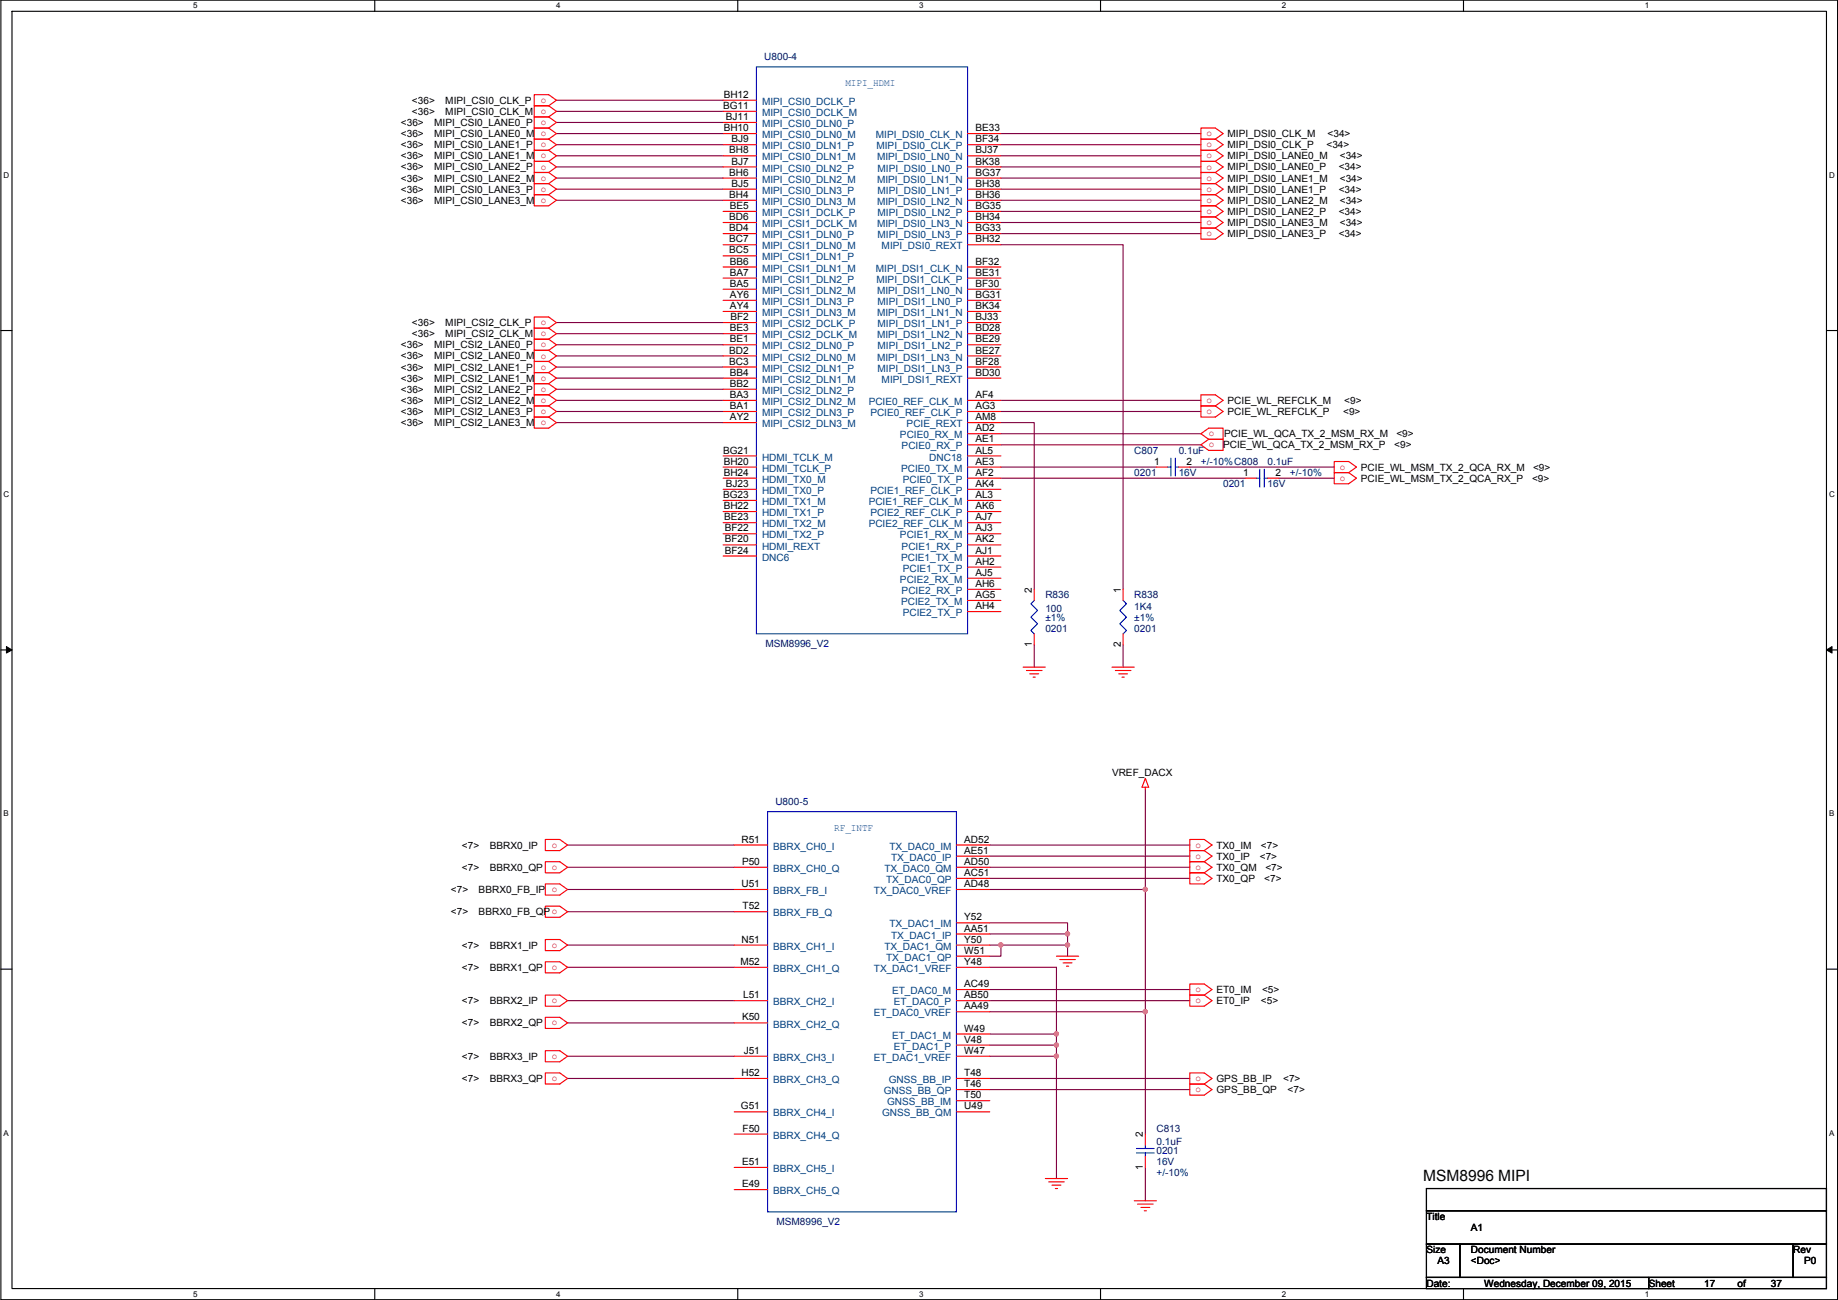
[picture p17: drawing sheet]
<svg xmlns="http://www.w3.org/2000/svg" width="420mm" height="297mm" viewBox="0 0 420 297" stroke-linecap="round" stroke-linejoin="round" font-family="sans-serif">
<defs><g id="words">
<text font-size="3.6" x="325.3" y="269.9">MSM8996 MIPI</text>
<g font-size="2.3" fill="#000080">
<text x="174.7" y="13.8">U800-4</text>
<text x="259.3" y="103.7">C807</text>
<text x="269.4" y="103.7">0.1uF</text>
<text x="274.5" y="106.3">+/-10%C808</text>
<text x="289.8" y="106.3">0.1uF</text>
<text x="259.3" y="108.8">0201</text>
<text x="269.4" y="108.8">16V</text>
<text x="279.6" y="111.3">0201</text>
<text x="289.8" y="111.3">16V</text>
<text x="294.8" y="108.8">+/-10%</text>
<text x="239" y="136.7">R836</text>
<text x="259.3" y="136.7">R838</text>
<text x="239" y="139.8">100</text>
<text x="239" y="141.8">±1%</text>
<text x="259.3" y="139.3">1K4</text>
<text x="259.3" y="141.8">±1%</text>
<text x="175" y="147.9">MSM8996_V2</text>
<text x="239" y="144.4">0201</text>
<text x="259.3" y="144.4">0201</text>
<text x="177.2" y="184">U800-5</text>
<text x="264.4" y="258.7">C813</text>
<text x="264.4" y="261.7">0.1uF</text>
<text x="264.4" y="263.7">0201</text>
<text x="264.4" y="266.3">16V</text>
<text x="264.4" y="268.8">+/-10%</text>
<text x="177.5" y="280">MSM8996_V2</text>
</g>
<g font-size="2.3">
<text x="94.2" y="23.7">&lt;36&gt;</text>
<text x="101.8" y="23.7">MIPI_CSI0_CLK_P</text>
<text x="165.4" y="22.4">BH12</text>
<text x="91.6" y="28.8">&lt;36&gt;</text>
<text x="94.2" y="26.2">&lt;36&gt;</text>
<text x="99.3" y="28.8">MIPI_CSI0_LANE0_P</text>
<text x="101.8" y="26.2">MIPI_CSI0_CLK_M</text>
<text x="165.3" y="24.9">BG11</text>
<text x="165.4" y="30">BH10</text>
<text x="165.9" y="27.4">BJ11</text>
<text x="223" y="30">BE33</text>
<text x="91.6" y="31.3">&lt;36&gt;</text>
<text x="91.6" y="33.9">&lt;36&gt;</text>
<text x="99.3" y="31.3">MIPI_CSI0_LANE0_M</text>
<text x="99.3" y="33.9">MIPI_CSI0_LANE1_P</text>
<text x="166.7" y="35.1">BH8</text>
<text x="167.2" y="32.5">BJ9</text>
<text x="223" y="35.1">BJ37</text>
<text x="223" y="32.5">BF34</text>
<text x="280.6" y="31.3">MIPI_DSI0_CLK_M</text>
<text x="280.6" y="33.9">MIPI_DSI0_CLK_P</text>
<text x="303.2" y="33.9">&lt;34&gt;</text>
<text x="303.5" y="31.3">&lt;34&gt;</text>
<text x="91.6" y="36.4">&lt;36&gt;</text>
<text x="91.6" y="38.9">&lt;36&gt;</text>
<text x="91.6" y="41.5">&lt;36&gt;</text>
<text x="99.3" y="36.4">MIPI_CSI0_LANE1_M</text>
<text x="99.3" y="38.9">MIPI_CSI0_LANE2_P</text>
<text x="99.3" y="41.5">MIPI_CSI0_LANE2_M</text>
<text x="166.7" y="40.1">BH6</text>
<text x="167.2" y="37.6">BJ7</text>
<text x="223" y="40.1">BG37</text>
<text x="223" y="37.6">BK38</text>
<text x="280.6" y="36.4">MIPI_DSI0_LANE0_M</text>
<text x="280.6" y="38.9">MIPI_DSI0_LANE0_P</text>
<text x="280.6" y="41.5">MIPI_DSI0_LANE1_M</text>
<text x="306" y="38.9">&lt;34&gt;</text>
<text x="306.3" y="36.4">&lt;34&gt;</text>
<text x="306.3" y="41.5">&lt;34&gt;</text>
<text x="91.6" y="44">&lt;36&gt;</text>
<text x="91.6" y="46.6">&lt;36&gt;</text>
<text x="99.3" y="44">MIPI_CSI0_LANE3_P</text>
<text x="99.3" y="46.6">MIPI_CSI0_LANE3_M</text>
<text x="166.7" y="45.2">BH4</text>
<text x="166.8" y="47.8">BE5</text>
<text x="167.2" y="42.7">BJ5</text>
<text x="223" y="45.2">BH36</text>
<text x="223" y="42.7">BH38</text>
<text x="223" y="47.8">BG35</text>
<text x="280.6" y="44">MIPI_DSI0_LANE1_P</text>
<text x="280.6" y="46.6">MIPI_DSI0_LANE2_M</text>
<text x="306" y="44">&lt;34&gt;</text>
<text x="306.3" y="46.6">&lt;34&gt;</text>
<text x="166.7" y="50.3">BD6</text>
<text x="166.7" y="52.8">BD4</text>
<text x="223" y="50.3">BH34</text>
<text x="223" y="52.8">BG33</text>
<text x="280.6" y="49.1">MIPI_DSI0_LANE2_P</text>
<text x="280.6" y="51.6">MIPI_DSI0_LANE3_M</text>
<text x="306" y="49.1">&lt;34&gt;</text>
<text x="306.3" y="51.6">&lt;34&gt;</text>
<text x="166.7" y="55.4">BC7</text>
<text x="166.7" y="57.9">BC5</text>
<text x="223" y="55.4">BH32</text>
<text x="280.6" y="54.2">MIPI_DSI0_LANE3_P</text>
<text x="306" y="54.2">&lt;34&gt;</text>
<text x="166.8" y="60.5">BB6</text>
<text x="166.8" y="63">BA7</text>
<text x="166.8" y="65.5">BA5</text>
<text x="223" y="60.5">BF32</text>
<text x="223" y="65.5">BF30</text>
<text x="223" y="63">BE31</text>
<text x="166.9" y="68.1">AY6</text>
<text x="166.9" y="70.6">AY4</text>
<text x="223" y="70.6">BK34</text>
<text x="223" y="68.1">BG31</text>
<text x="94.2" y="74.5">&lt;36&gt;</text>
<text x="94.2" y="77">&lt;36&gt;</text>
<text x="101.8" y="74.5">MIPI_CSI2_CLK_P</text>
<text x="101.8" y="77">MIPI_CSI2_CLK_M</text>
<text x="166.8" y="75.7">BE3</text>
<text x="167" y="73.2">BF2</text>
<text x="223" y="75.7">BD28</text>
<text x="223" y="73.2">BJ33</text>
<text x="91.6" y="79.6">&lt;36&gt;</text>
<text x="91.6" y="82.1">&lt;36&gt;</text>
<text x="99.3" y="79.6">MIPI_CSI2_LANE0_P</text>
<text x="99.3" y="82.1">MIPI_CSI2_LANE0_M</text>
<text x="166.7" y="80.8">BD2</text>
<text x="166.7" y="83.3">BC3</text>
<text x="166.8" y="78.2">BE1</text>
<text x="223" y="80.8">BE27</text>
<text x="223" y="78.2">BE29</text>
<text x="223" y="83.3">BF28</text>
<text x="91.6" y="84.7">&lt;36&gt;</text>
<text x="91.6" y="87.2">&lt;36&gt;</text>
<text x="91.6" y="89.7">&lt;36&gt;</text>
<text x="99.3" y="84.7">MIPI_CSI2_LANE1_P</text>
<text x="99.3" y="87.2">MIPI_CSI2_LANE1_M</text>
<text x="99.3" y="89.7">MIPI_CSI2_LANE2_P</text>
<text x="166.8" y="85.9">BB4</text>
<text x="166.8" y="88.4">BB2</text>
<text x="223" y="85.9">BD30</text>
<text x="91.6" y="92.3">&lt;36&gt;</text>
<text x="91.6" y="94.8">&lt;36&gt;</text>
<text x="99.3" y="92.3">MIPI_CSI2_LANE2_M</text>
<text x="99.3" y="94.8">MIPI_CSI2_LANE3_P</text>
<text x="166.8" y="90.9">BA3</text>
<text x="166.8" y="93.5">BA1</text>
<text x="223" y="90.9">AF4</text>
<text x="223" y="93.5">AG3</text>
<text x="280.6" y="92.3">PCIE_WL_REFCLK_M</text>
<text x="280.6" y="94.8">PCIE_WL_REFCLK_P</text>
<text x="307" y="94.8">&lt;9&gt;</text>
<text x="307.3" y="92.3">&lt;9&gt;</text>
<text x="91.6" y="97.4">&lt;36&gt;</text>
<text x="99.3" y="97.4">MIPI_CSI2_LANE3_M</text>
<text x="166.9" y="96">AY2</text>
<text x="223" y="96">AM8</text>
<text x="223" y="98.6">AD2</text>
<text x="223" y="101.1">AE1</text>
<text x="279.9" y="99.9">PCIE_WL_QCA_TX_2_MSM_RX_M</text>
<text x="319.2" y="99.9">&lt;9&gt;</text>
<text x="165.3" y="103.6">BG21</text>
<text x="165.4" y="106.2">BH20</text>
<text x="223" y="103.6">AL5</text>
<text x="223" y="106.2">AE3</text>
<text x="263.9" y="106.2">1</text>
<text x="271.2" y="106.2">2</text>
<text x="279.6" y="102.4">PCIE_WL_QCA_TX_2_MSM_RX_P</text>
<text x="311.1" y="107.5">PCIE_WL_MSM_TX_2_QCA_RX_M</text>
<text x="318.7" y="102.4">&lt;9&gt;</text>
<text x="350.5" y="107.5">&lt;9&gt;</text>
<text x="165.3" y="113.8">BG23</text>
<text x="165.4" y="108.7">BH24</text>
<text x="165.9" y="111.3">BJ23</text>
<text x="223" y="108.7">AF2</text>
<text x="223" y="113.8">AL3</text>
<text x="223" y="111.3">AK4</text>
<text x="284.2" y="108.7">1</text>
<text x="291.5" y="108.7">2</text>
<text x="311.1" y="110.1">PCIE_WL_MSM_TX_2_QCA_RX_P</text>
<text x="350.2" y="110.1">&lt;9&gt;</text>
<text x="165.4" y="116.3">BH22</text>
<text x="165.6" y="118.9">BE23</text>
<text x="223" y="118.9">AJ7</text>
<text x="223" y="116.3">AK6</text>
<text x="165.7" y="121.4">BF22</text>
<text x="165.7" y="124">BF20</text>
<text x="223" y="121.4">AJ3</text>
<text x="223" y="124">AK2</text>
<text x="165.7" y="126.5">BF24</text>
<text x="223" y="129">AH2</text>
<text x="223" y="131.6">AJ5</text>
<text x="223" y="126.5">AJ1</text>
<text x="223" y="134.1">AH6</text>
<text x="223" y="136.7">AG5</text>
<text x="235.9" y="135.4" transform="rotate(-90 235.9 135.4)">2</text>
<text x="256.2" y="135.4" transform="rotate(-90 256.2 135.4)">1</text>
<text x="223" y="139.2">AH4</text>
<text x="235.9" y="147.9" transform="rotate(-90 235.9 147.9)">1</text>
<text x="256.2" y="147.9" transform="rotate(-90 256.2 147.9)">2</text>
<text x="254.2" y="177.4">VREF_DACX</text>
<text x="105.6" y="193.9">&lt;7&gt;</text>
<text x="112" y="193.9">BBRX0_IP</text>
<text x="169.5" y="192.5">R51</text>
<text x="169.6" y="197.6">P50</text>
<text x="220.4" y="192.5">AD52</text>
<text x="220.4" y="197.6">AD50</text>
<text x="220.4" y="195.1">AE51</text>
<text x="278.1" y="193.9">TX0_IM</text>
<text x="278.1" y="196.4">TX0_IP</text>
<text x="288" y="196.4">&lt;7&gt;</text>
<text x="288.2" y="193.9">&lt;7&gt;</text>
<text x="105.6" y="199">&lt;7&gt;</text>
<text x="112" y="199">BBRX0_QP</text>
<text x="169.5" y="202.7">U51</text>
<text x="220.4" y="200.2">AC51</text>
<text x="220.4" y="202.7">AD48</text>
<text x="278.1" y="199">TX0_QM</text>
<text x="278.1" y="201.5">TX0_QP</text>
<text x="289" y="201.5">&lt;7&gt;</text>
<text x="289.3" y="199">&lt;7&gt;</text>
<text x="103.1" y="204">&lt;7&gt;</text>
<text x="103.1" y="209.1">&lt;7&gt;</text>
<text x="109.4" y="204">BBRX0_FB_IP</text>
<text x="109.4" y="209.1">BBRX0_FB_QPo</text>
<text x="169.7" y="207.8">T52</text>
<text x="169.5" y="215.4">N51</text>
<text x="220.4" y="210.3">Y52</text>
<text x="220.4" y="215.4">Y50</text>
<text x="220.4" y="212.9">AA51</text>
<text x="105.6" y="216.7">&lt;7&gt;</text>
<text x="105.6" y="221.8">&lt;7&gt;</text>
<text x="112" y="216.7">BBRX1_IP</text>
<text x="112" y="221.8">BBRX1_QP</text>
<text x="169.2" y="220.5">M52</text>
<text x="220.4" y="217.9">W51</text>
<text x="220.4" y="220.5">Y48</text>
<text x="220.4" y="225.6">AC49</text>
<text x="278.1" y="226.9">ET0_IM</text>
<text x="288.5" y="226.9">&lt;5&gt;</text>
<text x="105.6" y="229.4">&lt;7&gt;</text>
<text x="112" y="229.4">BBRX2_IP</text>
<text x="169.6" y="233.2">K50</text>
<text x="169.9" y="228.1">L51</text>
<text x="220.4" y="228.1">AB50</text>
<text x="220.4" y="230.6">AA49</text>
<text x="278.1" y="229.4">ET0_IP</text>
<text x="288.2" y="229.4">&lt;5&gt;</text>
<text x="105.6" y="234.5">&lt;7&gt;</text>
<text x="112" y="234.5">BBRX2_QP</text>
<text x="220.4" y="238.3">V48</text>
<text x="220.4" y="235.7">W49</text>
<text x="105.6" y="242.1">&lt;7&gt;</text>
<text x="112" y="242.1">BBRX3_IP</text>
<text x="169.5" y="245.9">H52</text>
<text x="170" y="240.8">J51</text>
<text x="220.4" y="245.9">T48</text>
<text x="220.4" y="240.8">W47</text>
<text x="105.6" y="247.2">&lt;7&gt;</text>
<text x="112" y="247.2">BBRX3_QP</text>
<text x="220.4" y="248.4">T46</text>
<text x="220.4" y="251">T50</text>
<text x="278.1" y="247.2">GPS_BB_IP</text>
<text x="278.1" y="249.8">GPS_BB_QP</text>
<text x="293.3" y="247.2">&lt;7&gt;</text>
<text x="294.3" y="249.8">&lt;7&gt;</text>
<text x="169.4" y="253.5">G51</text>
<text x="220.4" y="253.5">U49</text>
<text x="169.7" y="258.6">F50</text>
<text x="261.3" y="259.9" transform="rotate(-90 261.3 259.9)">2</text>
<text x="169.6" y="266.2">E51</text>
<text x="261.3" y="267.3" transform="rotate(-90 261.3 267.3)">1</text>
<text x="169.6" y="271.3">E49</text>
<text x="326.1" y="278.7">Title</text>
<text x="336.2" y="281.3">A1</text>
<text x="326.1" y="286.3">Size</text>
<text x="336.2" y="286.3">Document Number</text>
<text x="409.9" y="286.3">Rev</text>
<text x="326.1" y="294">Date:</text>
<text x="328.6" y="288.9">A3</text>
<text x="336.2" y="288.9">&lt;Doc&gt;</text>
<text x="339.3" y="294">Wednesday, December 09, 2015</text>
<text x="376.9" y="294">Sheet</text>
<text x="389.6" y="294">17</text>
<text x="397.2" y="294">of</text>
<text x="404.8" y="294">37</text>
<text x="412.4" y="288.9">P0</text>
</g>
<g font-size="2.3" fill="#f00">
<text x="123.6" y="23.5">o</text>
<text x="123.6" y="26">o</text>
<text x="123.6" y="28.6">o</text>
<text x="123.6" y="31.1">o</text>
<text x="123.6" y="33.7">o</text>
<text x="275.8" y="31.1">o</text>
<text x="275.8" y="33.7">o</text>
<text x="123.6" y="36.2">o</text>
<text x="123.6" y="38.7">o</text>
<text x="123.6" y="41.3">o</text>
<text x="275.8" y="36.2">o</text>
<text x="275.8" y="38.7">o</text>
<text x="275.8" y="41.3">o</text>
<text x="123.6" y="43.8">o</text>
<text x="123.6" y="46.4">o</text>
<text x="275.8" y="43.8">o</text>
<text x="275.8" y="46.4">o</text>
<text x="275.8" y="48.9">o</text>
<text x="275.8" y="51.4">o</text>
<text x="275.8" y="54">o</text>
<text x="123.6" y="74.3">o</text>
<text x="123.6" y="76.8">o</text>
<text x="123.6" y="79.4">o</text>
<text x="123.6" y="81.9">o</text>
<text x="123.6" y="84.5">o</text>
<text x="123.6" y="87">o</text>
<text x="123.6" y="89.5">o</text>
<text x="123.6" y="92.1">o</text>
<text x="123.6" y="94.6">o</text>
<text x="275.8" y="92.1">o</text>
<text x="275.8" y="94.6">o</text>
<text x="123.6" y="97.2">o</text>
<text x="276.3" y="99.7">o</text>
<text x="276.3" y="102.2">o</text>
<text x="306.3" y="107.3">o</text>
<text x="306.3" y="109.9">o</text>
<text x="126.2" y="193.7">o</text>
<text x="273.3" y="193.7">o</text>
<text x="273.3" y="196.2">o</text>
<text x="126.2" y="198.8">o</text>
<text x="126.2" y="203.8">o</text>
<text x="273.3" y="198.8">o</text>
<text x="273.3" y="201.3">o</text>
<text x="126.2" y="216.5">o</text>
<text x="126.2" y="221.6">o</text>
<text x="273.3" y="226.7">o</text>
<text x="126.2" y="229.2">o</text>
<text x="273.3" y="229.2">o</text>
<text x="126.2" y="234.3">o</text>
<text x="126.2" y="241.9">o</text>
<text x="126.2" y="247">o</text>
<text x="273.3" y="247">o</text>
<text x="273.3" y="249.6">o</text>
</g>
<g font-size="2.3" fill="#004080">
<text x="174.2" y="24">MIPI_CSI0_DCLK_P</text>
<text x="174.2" y="26.5">MIPI_CSI0_DCLK_M</text>
<text x="174.2" y="29">MIPI_CSI0_DLN0_P</text>
<text x="174.2" y="31.6">MIPI_CSI0_DLN0_M</text>
<text x="174.2" y="34.1">MIPI_CSI0_DLN1_P</text>
<text x="200.2" y="31.6">MIPI_DSI0_CLK_N</text>
<text x="200.4" y="34.1">MIPI_DSI0_CLK_P</text>
<text x="174.2" y="36.7">MIPI_CSI0_DLN1_M</text>
<text x="174.2" y="39.2">MIPI_CSI0_DLN2_P</text>
<text x="174.2" y="41.7">MIPI_CSI0_DLN2_M</text>
<text x="200.5" y="36.7">MIPI_DSI0_LN0_N</text>
<text x="200.5" y="41.7">MIPI_DSI0_LN1_N</text>
<text x="200.6" y="39.2">MIPI_DSI0_LN0_P</text>
<text x="174.2" y="44.3">MIPI_CSI0_DLN3_P</text>
<text x="174.2" y="46.8">MIPI_CSI0_DLN3_M</text>
<text x="200.5" y="46.8">MIPI_DSI0_LN2_N</text>
<text x="200.6" y="44.3">MIPI_DSI0_LN1_P</text>
<text x="174.2" y="49.4">MIPI_CSI1_DCLK_P</text>
<text x="174.2" y="51.9">MIPI_CSI1_DCLK_M</text>
<text x="200.5" y="51.9">MIPI_DSI0_LN3_N</text>
<text x="200.6" y="49.4">MIPI_DSI0_LN2_P</text>
<text x="174.2" y="54.4">MIPI_CSI1_DLN0_P</text>
<text x="174.2" y="57">MIPI_CSI1_DLN0_M</text>
<text x="174.2" y="59.5">MIPI_CSI1_DLN1_P</text>
<text x="200.6" y="54.4">MIPI_DSI0_LN3_P</text>
<text x="201.5" y="57">MIPI_DSI0_REXT</text>
<text x="174.2" y="62.1">MIPI_CSI1_DLN1_M</text>
<text x="174.2" y="64.6">MIPI_CSI1_DLN2_P</text>
<text x="200.2" y="62.1">MIPI_DSI1_CLK_N</text>
<text x="200.4" y="64.6">MIPI_DSI1_CLK_P</text>
<text x="174.2" y="67.1">MIPI_CSI1_DLN2_M</text>
<text x="174.2" y="69.7">MIPI_CSI1_DLN3_P</text>
<text x="200.5" y="67.1">MIPI_DSI1_LN0_N</text>
<text x="200.6" y="69.7">MIPI_DSI1_LN0_P</text>
<text x="174.2" y="72.2">MIPI_CSI1_DLN3_M</text>
<text x="174.2" y="74.8">MIPI_CSI2_DCLK_P</text>
<text x="174.2" y="77.3">MIPI_CSI2_DCLK_M</text>
<text x="200.5" y="72.2">MIPI_DSI1_LN1_N</text>
<text x="200.5" y="77.3">MIPI_DSI1_LN2_N</text>
<text x="200.6" y="74.8">MIPI_DSI1_LN1_P</text>
<text x="174.2" y="79.8">MIPI_CSI2_DLN0_P</text>
<text x="174.2" y="82.4">MIPI_CSI2_DLN0_M</text>
<text x="200.5" y="82.4">MIPI_DSI1_LN3_N</text>
<text x="200.6" y="79.8">MIPI_DSI1_LN2_P</text>
<text x="174.2" y="84.9">MIPI_CSI2_DLN1_P</text>
<text x="174.2" y="87.5">MIPI_CSI2_DLN1_M</text>
<text x="200.6" y="84.9">MIPI_DSI1_LN3_P</text>
<text x="201.5" y="87.5">MIPI_DSI1_REXT</text>
<text x="174.2" y="90">MIPI_CSI2_DLN2_P</text>
<text x="174.2" y="92.5">MIPI_CSI2_DLN2_M</text>
<text x="174.2" y="95.1">MIPI_CSI2_DLN3_P</text>
<text x="198.6" y="92.5">PCIE0_REF_CLK_M</text>
<text x="199" y="95.1">PCIE0_REF_CLK_P</text>
<text x="174.2" y="97.6">MIPI_CSI2_DLN3_M</text>
<text x="205.7" y="100.2">PCIE0_RX_M</text>
<text x="207.3" y="97.6">PCIE_REXT</text>
<text x="174.2" y="105.2">HDMI_TCLK_M</text>
<text x="174.2" y="107.8">HDMI_TCLK_P</text>
<text x="206" y="107.8">PCIE0_TX_M</text>
<text x="206.1" y="102.7">PCIE0_RX_P</text>
<text x="212.4" y="105.2">DNC18</text>
<text x="174.2" y="110.3">HDMI_TX0_M</text>
<text x="174.2" y="112.9">HDMI_TX0_P</text>
<text x="199" y="112.9">PCIE1_REF_CLK_P</text>
<text x="206.4" y="110.3">PCIE0_TX_P</text>
<text x="174.2" y="115.4">HDMI_TX1_M</text>
<text x="174.2" y="117.9">HDMI_TX1_P</text>
<text x="198.6" y="115.4">PCIE1_REF_CLK_M</text>
<text x="199" y="117.9">PCIE2_REF_CLK_P</text>
<text x="174.2" y="120.5">HDMI_TX2_M</text>
<text x="174.2" y="123">HDMI_TX2_P</text>
<text x="174.2" y="125.6">HDMI_REXT</text>
<text x="198.6" y="120.5">PCIE2_REF_CLK_M</text>
<text x="205.7" y="123">PCIE1_RX_M</text>
<text x="206.1" y="125.6">PCIE1_RX_P</text>
<text x="174.2" y="128.1">DNC6</text>
<text x="206" y="128.1">PCIE1_TX_M</text>
<text x="206.4" y="130.6">PCIE1_TX_P</text>
<text x="205.7" y="133.2">PCIE2_RX_M</text>
<text x="206.1" y="135.7">PCIE2_RX_P</text>
<text x="206" y="138.3">PCIE2_TX_M</text>
<text x="206.4" y="140.8">PCIE2_TX_P</text>
<text x="176.7" y="194.1">BBRX_CH0_I</text>
<text x="203.3" y="194.1">TX_DAC0_IM</text>
<text x="203.7" y="196.7">TX_DAC0_IP</text>
<text x="176.7" y="199.2">BBRX_CH0_Q</text>
<text x="202.2" y="199.2">TX_DAC0_QM</text>
<text x="202.6" y="201.8">TX_DAC0_QP</text>
<text x="176.7" y="204.3">BBRX_FB_I</text>
<text x="176.7" y="209.4">BBRX_FB_Q</text>
<text x="199.8" y="204.3">TX_DAC0_VREF</text>
<text x="203.3" y="211.9">TX_DAC1_IM</text>
<text x="203.7" y="214.5">TX_DAC1_IP</text>
<text x="176.7" y="217">BBRX_CH1_I</text>
<text x="202.2" y="217">TX_DAC1_QM</text>
<text x="202.6" y="219.5">TX_DAC1_QP</text>
<text x="176.7" y="222.1">BBRX_CH1_Q</text>
<text x="199.8" y="222.1">TX_DAC1_VREF</text>
<text x="203.9" y="227.2">ET_DAC0_M</text>
<text x="176.7" y="229.7">BBRX_CH2_I</text>
<text x="199.7" y="232.2">ET_DAC0_VREF</text>
<text x="204.3" y="229.7">ET_DAC0_P</text>
<text x="176.7" y="234.8">BBRX_CH2_Q</text>
<text x="203.9" y="237.3">ET_DAC1_M</text>
<text x="204.3" y="239.9">ET_DAC1_P</text>
<text x="176.7" y="242.4">BBRX_CH3_I</text>
<text x="199.7" y="242.4">ET_DAC1_VREF</text>
<text x="176.7" y="247.5">BBRX_CH3_Q</text>
<text x="202" y="250">GNSS_BB_QP</text>
<text x="203.1" y="247.5">GNSS_BB_IP</text>
<text x="176.7" y="255.1">BBRX_CH4_I</text>
<text x="201.6" y="255.1">GNSS_BB_QM</text>
<text x="202.8" y="252.6">GNSS_BB_IM</text>
<text x="176.7" y="260.2">BBRX_CH4_Q</text>
<text x="176.7" y="267.8">BBRX_CH5_I</text>
<text x="176.7" y="272.9">BBRX_CH5_Q</text>
</g>
<g font-size="2.3" fill="#00f">
<text x="193.2" y="19.7">MIPI_HDMI</text>
<text x="190.7" y="189.9">RF_INTF</text>
</g>
<g font-size="1.8">
<text x="44.2" y="1.9">5</text>
<text x="127.1" y="1.9">4</text>
<text x="210.1" y="1.9">3</text>
<text x="293" y="1.9">2</text>
<text x="376" y="1.9">1</text>
<text x=".8" y="40.6">D</text>
<text x="418.2" y="40.6">D</text>
<text x=".8" y="113.6">C</text>
<text x="418.2" y="113.6">C</text>
<text x=".8" y="186.6">B</text>
<text x="418.2" y="186.6">B</text>
<text x=".8" y="259.5">A</text>
<text x="418.2" y="259.5">A</text>
<text x="44.2" y="296.3">5</text>
<text x="127.1" y="296.3">4</text>
<text x="210.1" y="296.3">3</text>
<text x="293" y="296.3">2</text>
<text x="376" y="296.3">1</text>
</g>
</g></defs>
<path d="M.2 0h419.9v297h-419.9zM2.7 2.6h414.8v291.8h-414.8z" fill="none" stroke="#000" stroke-width=".25"/>
<g fill="#fff">
<path d="M44.2 .3h1v2h-1z"/>
<path d="M44.2 294.7h1v2h-1z"/>
</g>
<path d="M85.7 0v2.6M85.7 294.4v2.6" fill="none" stroke="#000" stroke-width=".25"/>
<g fill="#fff">
<path d="M127.1 .3h1v2h-1z"/>
<path d="M127.1 294.7h1v2h-1z"/>
</g>
<path d="M168.6 0v2.6M168.6 294.4v2.6" fill="none" stroke="#000" stroke-width=".25"/>
<g fill="#fff">
<path d="M210.1 .3h1v2h-1z"/>
<path d="M210.1 294.7h1v2h-1z"/>
</g>
<path d="M251.6 0v2.6M251.6 294.4v2.6" fill="none" stroke="#000" stroke-width=".25"/>
<g fill="#fff">
<path d="M293 .3h1v2h-1z"/>
<path d="M293 294.7h1v2h-1z"/>
</g>
<path d="M334.5 0v2.6M334.5 294.4v2.6" fill="none" stroke="#000" stroke-width=".25"/>
<g fill="#fff">
<path d="M376 .3h1v2h-1z"/>
<path d="M376 294.7h1v2h-1z"/>
<path d="M.8 39h1.3v2h-1.3z"/>
<path d="M418.2 39h1.2v2h-1.2z"/>
<path d="M.8 112h1.3v2h-1.3z"/>
<path d="M418.2 112h1.2v2h-1.2z"/>
</g>
<path d="M.2 75.5h2.5M417.5 75.5h2.6" fill="none" stroke="#000" stroke-width=".25"/>
<g fill="#fff">
<path d="M.8 185h1.2v1.9h-1.2z"/>
<path d="M418.2 185h1.1v1.9h-1.1z"/>
</g>
<path d="M.2 148.5h2.5M417.5 148.5h2.6" fill="none" stroke="#000" stroke-width=".25"/>
<path d="M1.5 147.7l1.2 .8-1.2 .7zM417.5 148.5l1.3-.8v1.5z" fill="#000"/>
<path d="M1.5 147.7l1.2 .8-1.2 .7zM417.5 148.5l1.3-.8v1.5z" fill="none" stroke="#000" stroke-width=".23"/>
<g fill="#fff">
<path d="M.8 257.9h1.2v2h-1.2z"/>
<path d="M418.2 257.9h1.1v2h-1.1z"/>
</g>
<path d="M.2 221.4h2.5M417.5 221.4h2.6" fill="none" stroke="#000" stroke-width=".25"/>
<g fill="none" stroke="#800040" stroke-width=".25">
<path d="M127.2 22.9h38.1M127.2 25.4h38.1M127.2 28h38.1M127.2 30.5h38.1M127.2 33.1h38.1M127.2 35.6h38.1M127.2 38.1h38.1M228.8 30.5h45.7M228.8 33.1h45.7M228.8 35.6h45.7M228.8 38.1h45.7M127.2 40.7h38.1"/>
<path d="M127.2 43.2h38.1M127.2 45.8h38.1M228.8 40.7h45.7M228.8 43.2h45.7M228.8 45.8h45.7M228.8 48.3h45.7M228.8 50.8h45.7M228.8 53.4h45.7M228.8 55.9h27.9v78.8M127.2 73.7h38.1M127.2 76.2h38.1M127.2 78.8h38.1"/>
<path d="M127.2 81.3h38.1M127.2 83.9h38.1M127.2 86.4h38.1M127.2 88.9h38.1M127.2 91.5h38.1M127.2 94h38.1M127.2 96.6h38.1M228.8 91.5h45.7M228.8 94h45.7M228.8 99.1h45.7M228.8 96.6h7.6v38.1M228.8 101.6h45.7"/>
<path d="M228.8 106.7h35.6M228.8 109.3h55.9M272 106.7h33M292.3 109.3h12.7M236.4 147.4v5M256.7 147.4v5M129.7 193.1h38.1M129.7 198.2h38.1M226.3 193.1h45.7M226.3 195.6h45.7M226.3 198.2h45.7M261.8 180.4v22.8"/>
<path d="M129.7 203.2h38.1M129.7 208.3h38.1M129.7 215.9h38.1M226.3 200.7h45.7M226.3 203.2h35.5M261.8 203.2v28M129.7 221h38.1M129.7 228.6h38.1M129.7 233.7h38.1M226.3 226.1h45.7M226.3 228.6h45.7M226.3 221h15.2"/>
<path d="M226.3 231.2h35.5M261.8 231.2v27.9M129.7 241.3h38.1M129.7 246.4h38.1M226.3 246.4h45.7M226.3 249h45.7M261.8 266.7v7.7"/>
</g>
<circle cx="261.8" cy="203.2" r=".49" fill="#f0f"/>
<circle cx="261.8" cy="203.2" r=".49" fill="none" stroke="#f0f" stroke-width=".25"/>
<circle cx="261.8" cy="231.2" r=".49" fill="#f0f"/>
<circle cx="261.8" cy="231.2" r=".49" fill="none" stroke="#f0f" stroke-width=".25"/>
<path d="M226.3 210.9h17.7v2.5h-17.7" fill="none" stroke="#800040" stroke-width=".25"/>
<circle cx="244" cy="213.4" r=".49" fill="#f0f"/>
<circle cx="244" cy="213.4" r=".49" fill="none" stroke="#f0f" stroke-width=".25"/>
<path d="M226.3 215.9h2.5M244 213.4v2.5M244 215.9v2.6M244 215.9h-15.2v2.6h-2.5" fill="none" stroke="#800040" stroke-width=".25"/>
<circle cx="228.8" cy="215.9" r=".49" fill="#f0f"/>
<circle cx="228.8" cy="215.9" r=".49" fill="none" stroke="#f0f" stroke-width=".25"/>
<circle cx="244" cy="215.9" r=".49" fill="#f0f"/>
<circle cx="244" cy="215.9" r=".49" fill="none" stroke="#f0f" stroke-width=".25"/>
<path d="M241.5 221v15.3" fill="none" stroke="#800040" stroke-width=".25"/>
<circle cx="241.5" cy="236.2" r=".49" fill="#f0f"/>
<circle cx="241.5" cy="236.2" r=".49" fill="none" stroke="#f0f" stroke-width=".25"/>
<path d="M226.3 236.3h15.2v2.5h-15.2" fill="none" stroke="#800040" stroke-width=".25"/>
<circle cx="241.5" cy="238.8" r=".49" fill="#f0f"/>
<circle cx="241.5" cy="238.8" r=".49" fill="none" stroke="#f0f" stroke-width=".25"/>
<path d="M241.5 238.8v2.5M226.3 241.3h15.2v28" fill="none" stroke="#800040" stroke-width=".25"/>
<circle cx="241.5" cy="241.3" r=".49" fill="#f0f"/>
<circle cx="241.5" cy="241.3" r=".49" fill="none" stroke="#f0f" stroke-width=".25"/>
<g fill="none" stroke="#f00" stroke-width=".25">
<path d="M122.1 21.6h3.3l1.8 1.3-1.8 1.3h-3.3zM125.4 24.2l1.8 1.2-1.8 1.3M125.4 24.2h-3.3v2.5h3.3M125.4 26.7l1.8 1.3-1.8 1.3M125.4 26.7h-3.3v2.6h3.3M125.4 29.3l1.8 1.2-1.8 1.3M125.4 29.3h-3.3v2.5h3.3M125.4 31.8l1.8 1.3-1.8 1.2M125.4 31.8h-3.3v2.5h3.3M125.4 34.3l1.8 1.3-1.8 1.3M125.4 34.3h-3.3v2.6h3.3M125.4 36.9l1.8 1.2-1.8 1.3"/>
<path d="M125.4 36.9h-3.3v2.5h3.3M125.4 39.4l1.8 1.3-1.8 1.3M125.4 39.4h-3.3v2.6h3.3M165.3 22.9h7.6M165.3 25.4h7.6M165.3 28h7.6M165.3 30.5h7.6M165.3 33.1h7.6M165.3 35.6h7.6M165.3 38.1h7.6M221.2 30.5h7.6M221.2 33.1h7.6"/>
<path d="M221.2 35.6h7.6M221.2 38.1h7.6M274.5 29.3h3.3l1.8 1.2-1.8 1.3h-3.3zM277.8 31.8l1.8 1.3-1.8 1.2M277.8 31.8h-3.3v2.5h3.3M277.8 34.3l1.8 1.3-1.8 1.3M277.8 34.3h-3.3v2.6h3.3M277.8 36.9l1.8 1.2-1.8 1.3M277.8 36.9h-3.3v2.5h3.3M277.8 39.4l1.8 1.3-1.8 1.3M277.8 39.4h-3.3v2.6h3.3M122.1 44.5h3.3l1.8 1.3-1.8 1.2h-3.3z"/>
<path d="M125.4 42l1.8 1.2-1.8 1.3M125.4 42h-3.3v2.5h3.3M165.3 40.7h7.6M165.3 43.2h7.6M165.3 45.8h7.6M165.3 48.3h7.6M165.3 50.8h7.6M165.3 53.4h7.6M165.3 55.9h7.6M165.3 58.5h7.6M221.2 40.7h7.6M221.2 43.2h7.6"/>
<path d="M221.2 45.8h7.6M221.2 48.3h7.6M221.2 50.8h7.6M221.2 53.4h7.6M221.2 55.9h7.6M274.5 52.1h3.3l1.8 1.3-1.8 1.3h-3.3zM277.8 42l1.8 1.2-1.8 1.3M277.8 42h-3.3v2.5h3.3M277.8 44.5l1.8 1.3-1.8 1.2M277.8 44.5h-3.3v2.5h3.3M277.8 47l1.8 1.3-1.8 1.3M277.8 47h-3.3v2.6h3.3"/>
<path d="M277.8 49.6l1.8 1.2-1.8 1.3M277.8 49.6h-3.3v2.5h3.3M122.1 72.4h3.3l1.8 1.3-1.8 1.3h-3.3zM125.4 75l1.8 1.2-1.8 1.3M125.4 75h-3.3v2.5h3.3M125.4 77.5l1.8 1.3-1.8 1.3M125.4 77.5h-3.3v2.6h3.3M165.3 61h7.6M165.3 63.5h7.6M165.3 66.1h7.6M165.3 68.6h7.6M165.3 71.2h7.6"/>
<path d="M165.3 73.7h7.6M165.3 76.2h7.6M165.3 78.8h7.6M221.2 61h7.6M221.2 63.5h7.6M221.2 66.1h7.6M221.2 68.6h7.6M221.2 71.2h7.6M221.2 73.7h7.6M221.2 76.2h7.6M221.2 78.8h7.6M122.1 95.3h3.3l1.8 1.3-1.8 1.2h-3.3z"/>
<path d="M125.4 80.1l1.8 1.2-1.8 1.3M125.4 80.1h-3.3v2.5h3.3M125.4 82.6l1.8 1.3-1.8 1.2M125.4 82.6h-3.3v2.5h3.3M125.4 85.1l1.8 1.3-1.8 1.3M125.4 85.1h-3.3v2.6h3.3M125.4 87.7l1.8 1.2-1.8 1.3M125.4 87.7h-3.3v2.5h3.3M125.4 90.2l1.8 1.3-1.8 1.3M125.4 90.2h-3.3v2.6h3.3M125.4 92.8l1.8 1.2-1.8 1.3M125.4 92.8h-3.3v2.5h3.3"/>
<path d="M165.3 81.3h7.6M165.3 83.9h7.6M165.3 86.4h7.6M165.3 88.9h7.6M165.3 91.5h7.6M165.3 94h7.6M165.3 96.6h7.6M221.2 81.3h7.6M221.2 83.9h7.6M221.2 86.4h7.6M221.2 91.5h7.6M221.2 94h7.6"/>
<path d="M221.2 96.6h7.6M221.2 99.1h7.6M274.5 90.2h3.3l1.8 1.3-1.8 1.3h-3.3zM274.5 92.8h3.3l1.8 1.2-1.8 1.3h-3.3zM274.5 99.1l1.8-1.3h3.3v2.6h-3.3zM165.3 104.2h7.6M165.3 106.7h7.6M165.3 109.3h7.6M165.3 111.8h7.6M165.3 114.3h7.6M165.3 116.9h7.6M165.3 119.4h7.6"/>
<path d="M221.2 101.6h7.6M221.2 104.2h7.6M221.2 106.7h7.6M221.2 109.3h7.6M221.2 111.8h7.6M221.2 114.3h7.6M221.2 116.9h7.6M221.2 119.4h7.6M264.4 106.7h2.5M269.4 106.7h2.6M274.5 101.6l1.8-1.2h3.3v2.5h-3.3zM284.7 109.3h2.5"/>
<path d="M289.8 109.3h2.5M305 105.5h3.3l1.8 1.2-1.8 1.3h-3.3zM305 108h3.3l1.8 1.3-1.8 1.2h-3.3zM165.3 122h7.6M165.3 124.5h7.6M165.3 127h7.6M221.2 122h7.6M221.2 124.5h7.6M221.2 127h7.6M221.2 129.6h7.6M221.2 132.1h7.6M221.2 134.7h7.6"/>
<path d="M221.2 137.2h7.6M221.2 139.7h7.6M236.4 134.7v2.5M256.7 134.7v2.5M233.9 152.4h5.1M234.6 153.2h3.6M235.4 154h2M236.2 154.7h.5M236.4 144.8v2.6M254.2 152.4h5.1M255 153.2h3.5M255.7 154h2.1"/>
<path d="M256.5 154.7h.5M256.7 144.8v2.6M261.8 177.8l.8 2.1h-1.5zM261.8 179.9v.5M124.7 191.8h3.3l1.7 1.3-1.7 1.3h-3.3zM124.7 196.9h3.3l1.7 1.3-1.7 1.2h-3.3zM167.8 193.1h7.7M167.8 198.2h7.7M218.6 193.1h7.7M218.6 195.6h7.7M218.6 198.2h7.7M272 191.8h3.3l1.8 1.3-1.8 1.3h-3.3z"/>
<path d="M272 199.4h3.3l1.8 1.3-1.8 1.3h-3.3zM275.3 194.4l1.8 1.2-1.8 1.3M275.3 194.4h-3.3v2.5h3.3M275.3 196.9l1.8 1.3-1.8 1.2M275.3 196.9h-3.3v2.5h3.3M124.7 202h3.3l1.7 1.2-1.7 1.3h-3.3zM124.7 207.1h3.3l1.7 1.2-1.7 1.3h-3.3zM124.7 214.7h3.3l1.7 1.2-1.7 1.3h-3.3zM124.7 219.8h3.3l1.7 1.2-1.7 1.3h-3.3zM167.8 203.2h7.7M167.8 208.3h7.7M167.8 215.9h7.7"/>
<path d="M218.6 200.7h7.7M218.6 203.2h7.7M218.6 210.9h7.7M218.6 213.4h7.7M218.6 215.9h7.7M218.6 218.5h7.7M241.5 218.5h5.1M242.3 219.2h3.5M124.7 227.4h3.3l1.7 1.2-1.7 1.3h-3.3zM124.7 232.5h3.3l1.7 1.2-1.7 1.3h-3.3zM167.8 221h7.7M167.8 228.6h7.7"/>
<path d="M167.8 233.7h7.7M218.6 221h7.7M218.6 226.1h7.7M218.6 228.6h7.7M218.6 231.2h7.7M218.6 236.3h7.7M218.6 238.8h7.7M243 220h2.1M243.8 220.8h.5M272 224.8h3.3l1.8 1.3-1.8 1.3h-3.3zM272 227.4h3.3l1.8 1.2-1.8 1.3h-3.3zM124.7 240.1h3.3l1.7 1.2-1.7 1.3h-3.3z"/>
<path d="M124.7 245.2h3.3l1.7 1.2-1.7 1.3h-3.3zM167.8 241.3h7.7M167.8 246.4h7.7M167.8 254h7.7M167.8 259.1h7.7M218.6 241.3h7.7M218.6 246.4h7.7M218.6 249h7.7M218.6 251.5h7.7M218.6 254h7.7M261.8 259.1v2.6M272 245.2h3.3l1.8 1.2-1.8 1.3h-3.3z"/>
<path d="M272 247.7h3.3l1.8 1.3-1.8 1.2h-3.3zM167.8 266.7h7.7M167.8 271.8h7.7M239 269.3h5M239.7 270h3.6M240.5 270.8h2M241.2 271.6h.6M259.3 274.4h5.1M260 275.1h3.6M260.8 275.9h2M261.6 276.6h.5M261.8 264.2v2.5"/>
</g>
<path d="M326.1 271.6h91.4v5h-91.4zM326.1 276.6h91.4v7.7h-91.4zM326.1 284.3h7.6v7.6h-7.6zM326.1 291.9h50.8v2.5h-50.8zM333.7 284.3h76.2v7.6h-76.2zM376.9 291.9h40.6v2.5h-40.6zM409.9 284.3h7.6v7.6h-7.6z" fill="none" stroke="#000" stroke-width=".25"/>
<g fill="none" stroke="#00f" stroke-width=".25">
<path d="M172.9 15.3h48.3v129.5h-48.3zM266.9 106.7h.8M267.7 104.7v4.1M268.7 104.7v4.1M268.7 106.7h.7M287.2 109.3h.8M288 107.2v4.1M289 107.2v4.1M289 109.3h.8M236.4 137.2l-.7 .8 1.5 1.5-1.5 1.5 1.5 1.5-1.5 1.6 .7 .7M256.7 137.2l.8 .8-1.5 1.5 1.5 1.5-1.5 1.5 1.5 1.6-.8 .7M175.5 185.5h43.1v91.4h-43.1z"/>
<path d="M259.8 263.4h4.1M259.8 262.4h4.1M261.8 263.4v.8M261.8 261.7v.7"/>
</g>
<circle cx="261.8" cy="203.2" r=".49" fill="#f0f"/>
<circle cx="261.8" cy="203.2" r=".49" fill="none" stroke="#f0f" stroke-width=".25"/>
<circle cx="261.8" cy="231.2" r=".49" fill="#f0f"/>
<circle cx="261.8" cy="231.2" r=".49" fill="none" stroke="#f0f" stroke-width=".25"/>
<circle cx="244" cy="213.4" r=".49" fill="#f0f"/>
<circle cx="244" cy="213.4" r=".49" fill="none" stroke="#f0f" stroke-width=".25"/>
<circle cx="228.8" cy="215.9" r=".49" fill="#f0f"/>
<circle cx="228.8" cy="215.9" r=".49" fill="none" stroke="#f0f" stroke-width=".25"/>
<circle cx="244" cy="215.9" r=".49" fill="#f0f"/>
<circle cx="244" cy="215.9" r=".49" fill="none" stroke="#f0f" stroke-width=".25"/>
<circle cx="241.5" cy="236.2" r=".49" fill="#f0f"/>
<circle cx="241.5" cy="236.2" r=".49" fill="none" stroke="#f0f" stroke-width=".25"/>
<circle cx="241.5" cy="238.8" r=".49" fill="#f0f"/>
<circle cx="241.5" cy="238.8" r=".49" fill="none" stroke="#f0f" stroke-width=".25"/>
<circle cx="241.5" cy="241.3" r=".49" fill="#f0f"/>
<circle cx="241.5" cy="241.3" r=".49" fill="none" stroke="#f0f" stroke-width=".25"/>
<use href="#words"/>
</svg>
